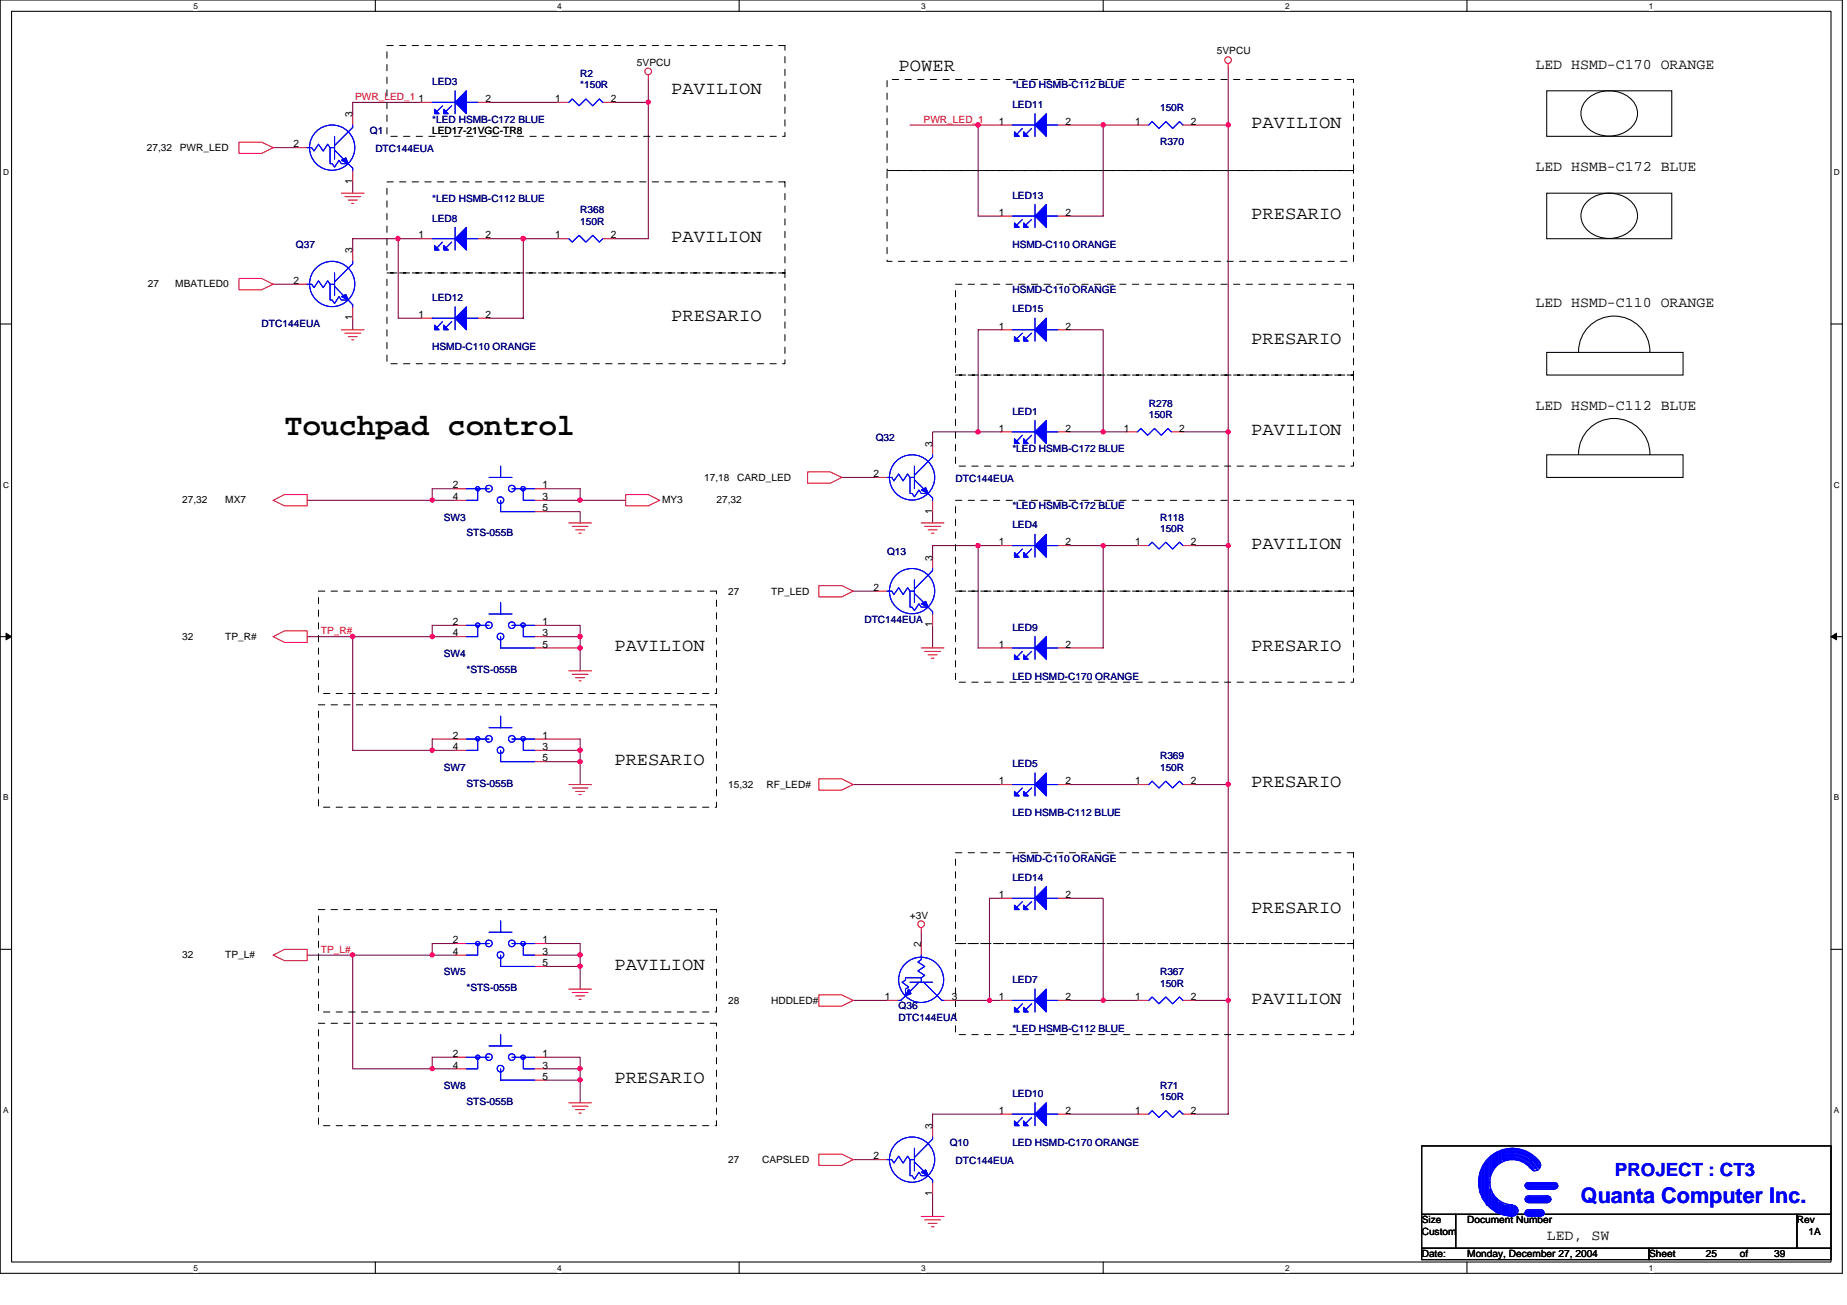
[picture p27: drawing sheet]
<svg xmlns="http://www.w3.org/2000/svg" width="297mm" height="210mm" viewBox="0 0 297 210" stroke-linecap="round" stroke-linejoin="round" font-family="sans-serif">
<defs><g id="words">
<text font-size="4.9" x="45.8" y="70">Touchpad control</text>
<text font-size="3.5" fill="#00f" x="254.3" y="193.4">Quanta Computer Inc.</text>
<g font-size="2.9">
<text x="144.5" y="11.5">POWER</text>
<text x="107.9" y="15.1">PAVILION</text>
<text x="201.2" y="20.6">PAVILION</text>
<text x="201.2" y="35.2">PRESARIO</text>
<text x="107.9" y="38.9">PAVILION</text>
<text x="107.9" y="51.7">PRESARIO</text>
<text x="201.2" y="55.4">PRESARIO</text>
<text x="201.2" y="70">PAVILION</text>
<text x="201.2" y="88.3">PAVILION</text>
<text x="98.8" y="104.7">PAVILION</text>
<text x="201.2" y="104.7">PRESARIO</text>
<text x="98.8" y="123">PRESARIO</text>
<text x="201.2" y="126.7">PRESARIO</text>
<text x="201.2" y="146.8">PRESARIO</text>
<text x="98.8" y="156">PAVILION</text>
<text x="201.2" y="161.4">PAVILION</text>
<text x="98.8" y="174.2">PRESARIO</text>
</g>
<text font-size="2.9" fill="#00f" x="259.7" y="189.2">PROJECT : CT3</text>
<g font-size="2.4">
<text x="246.9" y="11">LED HSMD-C170 ORANGE</text>
<text x="246.9" y="27.5">LED HSMB-C172 BLUE</text>
<text x="246.9" y="49.4">LED HSMD-C110 ORANGE</text>
<text x="246.9" y="65.9">LED HSMD-C112 BLUE</text>
<text x="248.7" y="199.4">LED, SW</text>
</g>
<g font-size="1.7">
<text x="67.3" y="16.4">1</text>
<text x="78.1" y="16.4">2</text>
<text x="89.3" y="16.4">1</text>
<text x="98.2" y="16.4">2</text>
<text x="47.2" y="23.7">2</text>
<text x="56.7" y="18.8" transform="rotate(-90 56.7 18.8)">3</text>
<text x="160.6" y="20.1">1</text>
<text x="171.4" y="20.1">2</text>
<text x="182.5" y="20.1">1</text>
<text x="191.5" y="20.1">2</text>
<text x="56.7" y="29.6" transform="rotate(-90 56.7 29.6)">1</text>
<text x="160.6" y="34.7">1</text>
<text x="171.4" y="34.7">2</text>
<text x="56.7" y="40.8" transform="rotate(-90 56.7 40.8)">3</text>
<text x="67.3" y="38.4">1</text>
<text x="78.1" y="38.4">2</text>
<text x="89.3" y="38.4">1</text>
<text x="98.2" y="38.4">2</text>
<text x="47.2" y="45.7">2</text>
<text x="56.7" y="51.5" transform="rotate(-90 56.7 51.5)">1</text>
<text x="67.3" y="51.1">1</text>
<text x="78.1" y="51.1">2</text>
<text x="160.6" y="53">1</text>
<text x="171.4" y="53">2</text>
<text x="149.9" y="71.9" transform="rotate(-90 149.9 71.9)">3</text>
<text x="160.6" y="69.4">1</text>
<text x="171.4" y="69.4">2</text>
<text x="180.7" y="69.4">1</text>
<text x="189.6" y="69.4">2</text>
<text x="140.5" y="76.8">2</text>
<text x="72.8" y="80.4">4</text>
<text x="72.8" y="78.6">2</text>
<text x="87.2" y="78.6">1</text>
<text x="87.2" y="80.4">3</text>
<text x="87.2" y="82.3">5</text>
<text x="149.9" y="82.6" transform="rotate(-90 149.9 82.6)">1</text>
<text x="160.6" y="87.7">1</text>
<text x="171.4" y="87.7">2</text>
<text x="182.5" y="87.7">1</text>
<text x="191.5" y="87.7">2</text>
<text x="140.5" y="95">2</text>
<text x="149.9" y="90.2" transform="rotate(-90 149.9 90.2)">3</text>
<text x="72.8" y="100.5">2</text>
<text x="87.2" y="100.5">1</text>
<text x="149.9" y="100.9" transform="rotate(-90 149.9 100.9)">1</text>
<text x="72.8" y="102.4">4</text>
<text x="87.2" y="102.4">3</text>
<text x="87.2" y="104.2">5</text>
<text x="160.6" y="104.2">1</text>
<text x="171.4" y="104.2">2</text>
<text x="72.8" y="118.8">2</text>
<text x="87.2" y="118.8">1</text>
<text x="72.8" y="120.6">4</text>
<text x="87.2" y="120.6">3</text>
<text x="87.2" y="122.5">5</text>
<text x="160.6" y="126.2">1</text>
<text x="171.4" y="126.2">2</text>
<text x="182.5" y="126.2">1</text>
<text x="191.5" y="126.2">2</text>
<text x="160.6" y="144.4">1</text>
<text x="171.4" y="144.4">2</text>
<text x="72.8" y="153.6">4</text>
<text x="72.8" y="151.7">2</text>
<text x="87.2" y="151.7">1</text>
<text x="87.2" y="153.6">3</text>
<text x="87.2" y="155.4">5</text>
<text x="148.1" y="152.4" transform="rotate(-90 148.1 152.4)">2</text>
<text x="142.3" y="160.9">1</text>
<text x="153.1" y="160.9">3</text>
<text x="160.6" y="160.9">1</text>
<text x="171.4" y="160.9">2</text>
<text x="182.5" y="160.9">1</text>
<text x="191.5" y="160.9">2</text>
<text x="72.8" y="171.9">4</text>
<text x="72.8" y="170">2</text>
<text x="87.2" y="170">1</text>
<text x="87.2" y="171.9">3</text>
<text x="87.2" y="173.7">5</text>
<text x="160.6" y="179.2">1</text>
<text x="171.4" y="179.2">2</text>
<text x="182.5" y="179.2">1</text>
<text x="191.5" y="179.2">2</text>
<text x="149.9" y="181.6" transform="rotate(-90 149.9 181.6)">3</text>
<text x="140.5" y="186.5">2</text>
<text x="149.9" y="192.4" transform="rotate(-90 149.9 192.4)">1</text>
</g>
<g font-size="1.6">
<text x="102.4" y="10.6">5VPCU</text>
<text x="195.7" y="8.8">5VPCU</text>
<text x="69.5" y="21.5">LED17-21VGC-TR8</text>
<text x="23.6" y="24.3">27,32</text>
<text x="28.9" y="24.3">PWR_LED</text>
<text x="23.8" y="46.2">27</text>
<text x="28.2" y="46.2">MBATLED0</text>
<text x="113.2" y="77.3">17,18</text>
<text x="118.5" y="77.3">CARD_LED</text>
<text x="29.3" y="81">27,32</text>
<text x="36.2" y="81">MX7</text>
<text x="106.5" y="81">MY3</text>
<text x="115.2" y="81">27,32</text>
<text x="117.1" y="95.6">27</text>
<text x="124" y="95.6">TP_LED</text>
<text x="29.3" y="102.9">32</text>
<text x="36.2" y="102.9">TP_R#</text>
<text x="117.1" y="126.7">15,32</text>
<text x="123.3" y="126.7">RF_LED#</text>
<text x="146.3" y="147.7">+3V</text>
<text x="29.3" y="154.1">32</text>
<text x="36.2" y="154.1">TP_L#</text>
<text x="117.1" y="161.5">28</text>
<text x="124" y="161.5">HDDLED#</text>
<text x="117.1" y="187.1">27</text>
<text x="122.6" y="187.1">CAPSLED</text>
<text x="228.6" y="196.8">Size</text>
<text x="236" y="196.8">Document Number</text>
<text x="289" y="196.8">Rev</text>
<text x="228.6" y="202.2">Date:</text>
<text x="228.6" y="198.6">Custom</text>
<text x="236" y="202.2">Monday, December 27, 2004</text>
<text x="265.2" y="202.2">Sheet</text>
<text x="274.4" y="202.2">25</text>
<text x="279.8" y="202.2">of</text>
<text x="285.3" y="202.2">39</text>
<text x="290.8" y="198.6">1A</text>
</g>
<g font-size="1.6" fill="#f00">
<text x="57.1" y="16.1">PWR_LED_1</text>
<text x="148.5" y="19.7">PWR_LED_1</text>
<text x="51.6" y="102">TP_R#</text>
<text x="51.6" y="153.2">TP_L#</text>
</g>
<g font-size="1.6" fill="#000080">
<text x="69.5" y="13.7">LED3</text>
<text x="93.3" y="12.4">R2</text>
<text x="93.3" y="14.2">*150R</text>
<text x="162.8" y="17.4">LED11</text>
<text x="162.8" y="14.2">*LED HSMB-C112 BLUE</text>
<text x="186.6" y="17.9">150R</text>
<text x="59.5" y="21.5">Q1</text>
<text x="69.5" y="19.7">*LED HSMB-C172 BLUE</text>
<text x="186.6" y="23.4">R370</text>
<text x="60.4" y="24.5">DTC144EUA</text>
<text x="69.5" y="35.6">LED8</text>
<text x="69.5" y="32.5">*LED HSMB-C112 BLUE</text>
<text x="93.3" y="34.3">R368</text>
<text x="162.8" y="32">LED13</text>
<text x="47.6" y="39.8">Q37</text>
<text x="93.3" y="36.2">150R</text>
<text x="162.8" y="39.8">HSMD-C110 ORANGE</text>
<text x="162.8" y="47.2">HSMD-C110 ORANGE</text>
<text x="42.1" y="52.6">DTC144EUA</text>
<text x="69.5" y="48.4">LED12</text>
<text x="162.8" y="50.2">LED15</text>
<text x="69.5" y="56.3">HSMD-C110 ORANGE</text>
<text x="184.7" y="65.4">R278</text>
<text x="140.8" y="70.9">Q32</text>
<text x="162.8" y="66.7">LED1</text>
<text x="184.7" y="67.3">150R</text>
<text x="153.7" y="77.5">DTC144EUA</text>
<text x="162.8" y="72.8">*LED HSMB-C172 BLUE</text>
<text x="71.4" y="83.7">SW3</text>
<text x="162.8" y="81.9">*LED HSMB-C172 BLUE</text>
<text x="186.6" y="83.7">R118</text>
<text x="75" y="86.3">STS-055B</text>
<text x="142.7" y="89.2">Q13</text>
<text x="162.8" y="85">LED4</text>
<text x="186.6" y="85.6">150R</text>
<text x="139" y="100.2">DTC144EUA</text>
<text x="162.8" y="101.5">LED9</text>
<text x="71.4" y="105.7">SW4</text>
<text x="75" y="108.2">*STS-055B</text>
<text x="162.8" y="109.3">LED HSMD-C170 ORANGE</text>
<text x="71.4" y="124">SW7</text>
<text x="162.8" y="123.4">LED5</text>
<text x="186.6" y="122.1">R369</text>
<text x="186.6" y="124">150R</text>
<text x="75" y="126.5">STS-055B</text>
<text x="162.8" y="131.3">LED HSMB-C112 BLUE</text>
<text x="162.8" y="141.7">LED14</text>
<text x="162.8" y="138.6">HSMD-C110 ORANGE</text>
<text x="71.4" y="156.9">SW5</text>
<text x="75" y="159.4">*STS-055B</text>
<text x="162.8" y="158.2">LED7</text>
<text x="186.6" y="156.9">R367</text>
<text x="186.6" y="158.7">150R</text>
<text x="144.5" y="162.3">Q36</text>
<text x="144.5" y="164.2">DTC144EUA</text>
<text x="162.8" y="166">*LED HSMB-C112 BLUE</text>
<text x="71.4" y="175.2">SW8</text>
<text x="75" y="177.7">STS-055B</text>
<text x="162.8" y="176.4">LED10</text>
<text x="186.6" y="175.2">R71</text>
<text x="186.6" y="177">150R</text>
<text x="152.7" y="184.3">Q10</text>
<text x="162.8" y="184.3">LED HSMD-C170 ORANGE</text>
<text x="153.7" y="187.2">DTC144EUA</text>
</g>
<g font-size="1.3">
<text x="31.1" y="1.4">5</text>
<text x="89.6" y="1.4">4</text>
<text x="148.1" y="1.4">3</text>
<text x="206.7" y="1.4">2</text>
<text x="265.2" y="1.4">1</text>
<text x=".5" y="28.2">D</text>
<text x="294.9" y="28.2">D</text>
<text x=".5" y="78.4">C</text>
<text x="294.9" y="78.4">C</text>
<text x=".5" y="128.7">B</text>
<text x="294.9" y="128.7">B</text>
<text x=".5" y="179">A</text>
<text x="294.9" y="179">A</text>
<text x="31.1" y="204.4">5</text>
<text x="89.6" y="204.4">4</text>
<text x="148.1" y="204.4">3</text>
<text x="206.7" y="204.4">2</text>
<text x="265.2" y="204.4">1</text>
</g>
</g></defs>
<path d="M0 0h296.3v204.8h-296.3zM1.9 1.8h292.6v201.2h-292.6z" fill="none" stroke="#000" stroke-width=".17"/>
<g fill="#fff">
<path d="M31.1 .2h.7v1.5h-.7z"/>
<path d="M31.1 203.2h.7v1.5h-.7z"/>
</g>
<path d="M60.4 0v1.8M60.4 203v1.8" fill="none" stroke="#000" stroke-width=".17"/>
<g fill="#fff">
<path d="M89.6 .2h.7v1.5h-.7z"/>
<path d="M89.6 203.2h.7v1.5h-.7z"/>
</g>
<path d="M118.9 0v1.8M118.9 203v1.8" fill="none" stroke="#000" stroke-width=".17"/>
<g fill="#fff">
<path d="M148.1 .2h.7v1.5h-.7z"/>
<path d="M148.1 203.2h.7v1.5h-.7z"/>
</g>
<path d="M177.4 0v1.8M177.4 203v1.8" fill="none" stroke="#000" stroke-width=".17"/>
<g fill="#fff">
<path d="M206.7 .2h.7v1.5h-.7z"/>
<path d="M206.7 203.2h.7v1.5h-.7z"/>
</g>
<path d="M235.9 0v1.8M235.9 203v1.8" fill="none" stroke="#000" stroke-width=".17"/>
<g fill="#fff">
<path d="M265.2 .2h.7v1.5h-.7z"/>
<path d="M265.2 203.2h.7v1.5h-.7z"/>
<path d="M.5 27h.9v1.4h-.9z"/>
<path d="M294.9 27h1v1.4h-1z"/>
<path d="M.5 77.3h.9v1.4h-.9z"/>
<path d="M294.9 77.3h1v1.4h-1z"/>
</g>
<path d="M0 52.1h1.9M294.5 52.1h1.8" fill="none" stroke="#000" stroke-width=".17"/>
<g fill="#fff">
<path d="M.5 127.6h.9v1.4h-.9z"/>
<path d="M294.9 127.6h.9v1.4h-.9z"/>
</g>
<path d="M0 102.4h1.9M294.5 102.4h1.8" fill="none" stroke="#000" stroke-width=".17"/>
<path d="M1 101.9l.9 .5-.9 .5zM294.5 102.4l.9-.5v1z" fill="#000" stroke="#000" stroke-width=".16"/>
<g fill="#fff">
<path d="M.5 177.8h.8v1.5h-.8z"/>
<path d="M294.9 177.8h.8v1.5h-.8z"/>
</g>
<g fill="none" stroke="#000" stroke-width=".17">
<path d="M248.7 14.6h20.2v7.3h-20.2zM255.3 15.9a5.1 5.1 0 0 1 7.8 1.1 3.3 3.3 0 0 1-2 4.4 5.1 5.1 0 0 1-6.5-1.7 3.1 3.1 0 0 1 .7-3.8zM248.7 31.1h20.2v7.3h-20.2zM255.3 32.4a5.1 5.1 0 0 1 7.8 1 3.3 3.3 0 0 1-2 4.5 5.1 5.1 0 0 1-6.5-1.8 3.1 3.1 0 0 1 .7-3.7zM248.7 56.7h22v3.6h-22zM253.9 56.6a5.7 5.7 0 0 1 5.7-5.8 5.7 5.7 0 0 1 5.7 5.8M248.7 73.2h22v3.6h-22zM253.9 73.1a5.7 5.7 0 0 1 5.7-5.8 5.7 5.7 0 0 1 5.7 5.8M0 152.7h1.9M294.5 152.7h1.8M228.6 184.3h65.9v11h-65.9zM228.6 195.3h5.5v5.5h-5.5z"/>
<path d="M234.1 195.3h54.9v5.5h-54.9zM289 195.3h5.5v5.5h-5.5zM228.6 200.8h36.6v1.8h-36.6zM265.2 200.8h29.3v1.8h-29.3z"/>
</g>
<g fill="none" stroke="#800040" stroke-width=".17">
<path d="M67.7 16.5h-11v1.8M78.7 16.5h11M98.8 16.5h5.5M104.3 12.8v25.6h-5.5M197.5 11v115.2M43.9 23.7h3.7M56.7 29.3v1.8M64 38.4v12.8h3.7M67.7 38.4h-11v1.8M78.7 38.4h11M84.2 38.4v12.8h-5.5M146.3 20.1h14.6"/>
<path d="M157.3 20.1v14.7h3.6M172 20.1h10.9M177.4 20.1v14.7h-5.4M192.1 20.1h5.4M43.9 45.7h3.7M56.7 51.2v1.8M160.9 53h-3.6v16.5M172 53h5.4v16.5M73.2 78.6h-3.7v1.9M87.8 78.6h5.5v1.9M135.4 76.8h5.4M157.3 69.5h-7.3v1.8"/>
<path d="M157.3 69.5h3.6M172 69.5h9.1M190.2 69.5h7.3M49.4 80.5h23.8M87.8 82.3h5.5v1.8M87.8 80.5h12.8M137.2 95.1h3.6M150 82.3v1.8M157.3 87.8v16.4h3.6M160.9 87.8h-10.9v1.8M172 87.8h10.9M177.4 87.8v16.4h-5.4"/>
<path d="M192.1 87.8h5.4M49.4 102.4h23.8M56.7 102.4v18.3h16.5M73.2 100.6h-3.7v1.8M73.2 118.9h-3.7v1.8M87.8 104.2h5.5v3.7M87.8 102.4h5.5M87.8 100.6h5.5v3.6M87.8 118.9h5.5v7.3M150 100.6v3.6M87.8 120.7h5.5M87.8 122.5h5.5"/>
<path d="M137.2 126.2h23.7M172 126.2h10.9M192.1 126.2h5.4v34.7M49.4 153.6h23.8M56.7 153.6v18.3h16.5M73.2 151.8h-3.7v1.8M87.8 151.8h5.5v7.3M87.8 153.6h5.5M87.8 155.4h5.5M148.2 149.9v1.9M160.9 144.5h-1.8v16.4M172 144.5h5.4v16.4"/>
<path d="M73.2 170.1h-3.7v1.8M87.8 170.1h5.5v1.8M87.8 173.7h5.5M87.8 171.9h5.5M93.3 171.9v5.5M137.2 160.9h5.5M153.7 160.9h7.2M160.9 179.2h-10.9v1.9M172 160.9h10.9M172 179.2h10.9M192.1 160.9h5.4M197.5 160.9v18.3h-5.4"/>
<path d="M137.2 186.5h3.6M150 192v3.7"/>
</g>
<g fill="#f0f" stroke="#f0f" stroke-width=".17">
<circle cx="93.3" cy="102.4" r=".37"/>
<circle cx="93.3" cy="153.6" r=".36"/>
<circle cx="93.3" cy="80.4" r=".36"/>
<circle cx="69.5" cy="80.4" r=".34"/>
<circle cx="93.3" cy="104.2" r=".36"/>
<circle cx="104.3" cy="16.4" r=".34"/>
<circle cx="157.3" cy="87.8" r=".36"/>
<circle cx="177.4" cy="87.8" r=".34"/>
<circle cx="93.3" cy="155.4" r=".36"/>
<circle cx="93.3" cy="120.7" r=".37"/>
<circle cx="69.5" cy="120.7" r=".35"/>
<circle cx="93.3" cy="122.5" r=".36"/>
<circle cx="93.3" cy="173.7" r=".36"/>
<circle cx="93.3" cy="171.9" r=".36"/>
<circle cx="69.5" cy="171.9" r=".34"/>
<circle cx="56.7" cy="102.4" r=".37"/>
<circle cx="69.5" cy="102.4" r=".35"/>
<circle cx="56.7" cy="153.6" r=".36"/>
<circle cx="69.5" cy="153.6" r=".34"/>
<circle cx="197.5" cy="20.1" r=".35"/>
<circle cx="197.5" cy="126.1" r=".34"/>
<circle cx="197.5" cy="69.5" r=".34"/>
<circle cx="197.5" cy="87.8" r=".34"/>
<circle cx="197.5" cy="160.9" r=".34"/>
<circle cx="84.1" cy="38.4" r=".37"/>
<circle cx="64" cy="38.4" r=".35"/>
<circle cx="177.4" cy="20.1" r=".35"/>
<circle cx="159.1" cy="160.9" r=".34"/>
<circle cx="177.4" cy="160.9" r=".34"/>
<circle cx="157.3" cy="69.5" r=".36"/>
<circle cx="177.4" cy="69.5" r=".34"/>
<circle cx="157.3" cy="20.1" r=".37"/>
</g>
<g fill="none" stroke="#f00" stroke-width=".17">
<path d="M56.7 18.3v1.8M67.7 16.5h1.8M76.8 16.5h1.9M89.7 16.5h1.8M96.9 16.5h1.9M104.3 12.1v.7M197.5 10.2v.8M38.4 22.9h3.7l1.8 .8-1.8 1h-3.7zM47.6 23.7h1.8M54.9 31.1h3.6M55.5 31.6h2.5M56 32.2h1.4"/>
<path d="M56.6 32.7h.3M56.7 27.4v1.9M67.7 38.4h1.8M76.8 38.4h1.9M89.7 38.4h1.8M96.9 38.4h1.9M160.9 20.1h1.9M160.9 34.8h1.9M170.1 20.1h1.9M170.1 34.8h1.9M182.9 20.1h1.8M190.2 20.1h1.9"/>
<path d="M38.4 44.8h3.7l1.8 .9-1.8 .9h-3.7zM47.6 45.7h1.8M54.9 53h3.6M55.5 53.6h2.5M56 54.1h1.4M56.6 54.7h.3M56.7 40.2v1.8M56.7 49.4v1.8M67.7 51.2h1.8M76.8 51.2h1.9M160.9 53h1.9M170.1 53h1.9"/>
<path d="M73.2 78.6h1.8M86 78.6h1.8M100.6 79.5h3.7l1.8 1-1.8 .9h-3.7zM129.9 75.9h3.6l1.9 .9-1.9 .9h-3.6zM140.8 76.8h1.9M150 71.3v1.9M160.9 69.5h1.9M170.1 69.5h1.9M181.1 69.5h1.8M188.4 69.5h1.8M43.9 80.5l1.9-1h3.6v1.9h-3.6zM73.2 80.5h1.8"/>
<path d="M86 80.5h1.8M86 82.3h1.8M91.5 84.1h3.6M92 84.7h2.6M92.6 85.2h1.4M93.1 85.8h.4M131.7 94.2h3.7l1.8 .9-1.8 .9h-3.7zM140.8 95.1h1.9M148.2 84.1h3.6M148.7 84.7h2.6M149.3 85.2h1.4M149.8 85.8h.4"/>
<path d="M150 80.5v1.8M150 89.6v1.8M150 98.8v1.8M160.9 87.8h1.9M170.1 87.8h1.9M182.9 87.8h1.8M190.2 87.8h1.9M43.9 102.4l1.9-.9h3.6v1.8h-3.6zM73.2 118.9h1.8M73.2 100.6h1.8M73.2 102.4h1.8M86 104.2h1.8"/>
<path d="M86 118.9h1.8M86 100.6h1.8M86 102.4h1.8M91.5 107.9h3.6M92 108.5h2.6M92.6 109h1.4M93.1 109.5h.4M148.2 104.2h3.6M148.7 104.8h2.6M149.3 105.3h1.4M149.8 105.9h.4M160.9 104.2h1.9"/>
<path d="M170.1 104.2h1.9M73.2 120.7h1.8M86 120.7h1.8M86 122.5h1.8M91.5 126.2h3.6M92 126.7h2.6M92.6 127.3h1.4M93.1 127.8h.4M131.7 125.3h3.7l1.8 .9-1.8 .9h-3.7zM160.9 126.2h1.9M170.1 126.2h1.9M182.9 126.2h1.8"/>
<path d="M190.2 126.2h1.9M43.9 153.6l1.9-.9h3.6v1.8h-3.6zM73.2 151.8h1.8M73.2 153.6h1.8M86 151.8h1.8M86 153.6h1.8M86 155.4h1.8M91.5 159.1h3.6M92 159.6h2.6M148.2 149.2v.7M148.2 151.8v1.8M160.9 144.5h1.9"/>
<path d="M170.1 144.5h1.9M73.2 170.1h1.8M73.2 171.9h1.8M86 170.1h1.8M86 171.9h1.8M86 173.7h1.8M91.5 177.4h3.6M92 177.9h2.6M92.6 160.2h1.4M92.6 178.5h1.4M93.1 160.7h.4M93.1 179h.4"/>
<path d="M131.7 160h3.7l1.8 .9-1.8 .9h-3.7zM142.7 160.9h1.8M151.8 160.9h1.9M160.9 160.9h1.9M160.9 179.2h1.9M170.1 160.9h1.9M170.1 179.2h1.9M182.9 160.9h1.8M182.9 179.2h1.8M190.2 160.9h1.9M190.2 179.2h1.9M131.7 185.6h3.7l1.8 .9-1.8 1h-3.7z"/>
<path d="M140.8 186.5h1.9M148.2 195.7h3.6M148.7 196.2h2.6M149.3 196.8h1.4M149.8 197.3h.4M150 181.1v1.8M150 190.2v1.8"/>
<circle cx="104.2" cy="11.5" r=".54"/>
<circle cx="197.5" cy="9.7" r=".54"/>
<circle cx="148.1" cy="148.6" r=".54"/>
</g>
<g fill="none" stroke="#000" stroke-width=".16" stroke-dasharray="1 1 1 1 1 1 1 1">
<path d="M62.2 7.3h64v14.6h-64zM142.7 12.8h75v14.6h-75zM62.2 29.3h64v14.6h-64zM142.7 27.4h75v14.6h-75zM62.2 43.9h64v14.6h-64zM153.7 45.7h64v14.6h-64zM153.7 60.3h64v14.7h-64zM51.2 95.1h64v16.4h-64zM153.7 80.5h64v14.6h-64zM153.7 95.1h64v14.6h-64zM51.2 113.4h64v16.4h-64zM153.7 137.2h64v14.6h-64z"/>
<path d="M51.2 146.3h64v16.5h-64zM153.7 151.8h64v14.6h-64zM51.2 164.6h64v16.5h-64z"/>
</g>
<g fill="#00f" stroke="#00f" stroke-width=".17">
<path d="M166.5 20.1l1.8-1.8v3.6z" fill-rule="evenodd"/>
<path d="M164.6 21.2l.8 .7h-.8z" fill-rule="evenodd"/>
<path d="M163.1 21.2l.8 .7h-.8z" fill-rule="evenodd"/>
<path d="M166.5 20.1l1.8-1.8v3.6z" fill-rule="evenodd"/>
<path d="M164.6 21.2l.8 .7h-.8z" fill-rule="evenodd"/>
<path d="M163.1 21.2l.8 .7h-.8z" fill-rule="evenodd"/>
<path d="M75 14.6v3.7l-1.8-1.8z" fill-rule="evenodd"/>
<path d="M71.4 17.6l.7 .7h-.7z" fill-rule="evenodd"/>
<path d="M69.9 17.6l.7 .7h-.7z" fill-rule="evenodd"/>
<path d="M75 14.6v3.7l-1.8-1.8z" fill-rule="evenodd"/>
<path d="M71.4 17.6l.7 .7h-.7z" fill-rule="evenodd"/>
<path d="M69.9 17.6l.7 .7h-.7z" fill-rule="evenodd"/>
<path d="M166.5 160.9l1.8-1.8v3.7z" fill-rule="evenodd"/>
<path d="M164.6 162l.8 .8h-.8z" fill-rule="evenodd"/>
<path d="M163.1 162l.8 .8h-.8z" fill-rule="evenodd"/>
<path d="M166.5 160.9l1.8-1.8v3.7z" fill-rule="evenodd"/>
<path d="M164.6 162l.8 .8h-.8z" fill-rule="evenodd"/>
<path d="M163.1 162l.8 .8h-.8z" fill-rule="evenodd"/>
<path d="M168.3 32.9v3.7l-1.8-1.8z" fill-rule="evenodd"/>
<path d="M164.6 35.9l.8 .7h-.8z" fill-rule="evenodd"/>
<path d="M163.1 35.9l.8 .7h-.8z" fill-rule="evenodd"/>
<path d="M168.3 32.9v3.7l-1.8-1.8z" fill-rule="evenodd"/>
<path d="M164.6 35.9l.8 .7h-.8z" fill-rule="evenodd"/>
<path d="M163.1 35.9l.8 .7h-.8z" fill-rule="evenodd"/>
<path d="M166.5 69.5l1.8-1.9v3.7z" fill-rule="evenodd"/>
<path d="M164.6 70.6l.8 .7h-.8z" fill-rule="evenodd"/>
<path d="M163.1 70.6l.8 .7h-.8z" fill-rule="evenodd"/>
<path d="M166.5 69.5l1.8-1.9v3.7z" fill-rule="evenodd"/>
<path d="M164.6 70.6l.8 .7h-.8z" fill-rule="evenodd"/>
<path d="M163.1 70.6l.8 .7h-.8z" fill-rule="evenodd"/>
<path d="M73.2 51.2l1.8-1.8v3.6z" fill-rule="evenodd"/>
<path d="M71.4 52.3l.7 .7h-.7z" fill-rule="evenodd"/>
<path d="M69.9 52.3l.7 .7h-.7z" fill-rule="evenodd"/>
<path d="M73.2 51.2l1.8-1.8v3.6z" fill-rule="evenodd"/>
<path d="M71.4 52.3l.7 .7h-.7z" fill-rule="evenodd"/>
<path d="M69.9 52.3l.7 .7h-.7z" fill-rule="evenodd"/>
<path d="M168.3 124.3v3.7l-1.8-1.8z" fill-rule="evenodd"/>
<path d="M164.6 127.3l.8 .7h-.8z" fill-rule="evenodd"/>
<path d="M163.1 127.3l.8 .7h-.8z" fill-rule="evenodd"/>
<path d="M168.3 124.3v3.7l-1.8-1.8z" fill-rule="evenodd"/>
<path d="M164.6 127.3l.8 .7h-.8z" fill-rule="evenodd"/>
<path d="M163.1 127.3l.8 .7h-.8z" fill-rule="evenodd"/>
<path d="M54.9 25.8l.7-.4 .4 .9z" fill-rule="evenodd"/>
<path d="M54.9 25.8l.7-.4 .4 .9z" fill-rule="evenodd"/>
<path d="M148.2 78.8l.7-.4 .4 1z" fill-rule="evenodd"/>
<path d="M148.2 78.8l.7-.4 .4 1z" fill-rule="evenodd"/>
<path d="M168.3 142.6v3.7l-1.8-1.8z" fill-rule="evenodd"/>
<path d="M164.6 145.6l.8 .7h-.8z" fill-rule="evenodd"/>
<path d="M163.1 145.6l.8 .7h-.8z" fill-rule="evenodd"/>
<path d="M168.3 142.6v3.7l-1.8-1.8z" fill-rule="evenodd"/>
<path d="M164.6 145.6l.8 .7h-.8z" fill-rule="evenodd"/>
<path d="M163.1 145.6l.8 .7h-.8z" fill-rule="evenodd"/>
<path d="M146.1 159.1l.4 .7-.9 .4z" fill-rule="evenodd"/>
<path d="M146.1 159.1l.4 .7-.9 .4z" fill-rule="evenodd"/>
<path d="M166.5 87.8l1.8-1.9v3.7z" fill-rule="evenodd"/>
<path d="M164.6 88.9l.8 .7h-.8z" fill-rule="evenodd"/>
<path d="M163.1 88.9l.8 .7h-.8z" fill-rule="evenodd"/>
<path d="M166.5 87.8l1.8-1.9v3.7z" fill-rule="evenodd"/>
<path d="M164.6 88.9l.8 .7h-.8z" fill-rule="evenodd"/>
<path d="M163.1 88.9l.8 .7h-.8z" fill-rule="evenodd"/>
<path d="M168.3 51.2v3.7l-1.8-1.9z" fill-rule="evenodd"/>
<path d="M164.6 54.1l.8 .8h-.8z" fill-rule="evenodd"/>
<path d="M163.1 54.1l.8 .8h-.8z" fill-rule="evenodd"/>
<path d="M168.3 51.2v3.7l-1.8-1.9z" fill-rule="evenodd"/>
<path d="M164.6 54.1l.8 .8h-.8z" fill-rule="evenodd"/>
<path d="M163.1 54.1l.8 .8h-.8z" fill-rule="evenodd"/>
<path d="M148.2 97.1l.7-.4 .4 1z" fill-rule="evenodd"/>
<path d="M148.2 97.1l.7-.4 .4 1z" fill-rule="evenodd"/>
<path d="M54.9 47.7l.7-.3 .4 .9z" fill-rule="evenodd"/>
<path d="M54.9 47.7l.7-.3 .4 .9z" fill-rule="evenodd"/>
<path d="M148.2 188.6l.7-.4 .4 .9z" fill-rule="evenodd"/>
<path d="M148.2 188.6l.7-.4 .4 .9z" fill-rule="evenodd"/>
<path d="M166.5 104.2l1.8-1.8v3.6z" fill-rule="evenodd"/>
<path d="M164.6 105.3l.8 .7h-.8z" fill-rule="evenodd"/>
<path d="M163.1 105.3l.8 .7h-.8z" fill-rule="evenodd"/>
<path d="M166.5 104.2l1.8-1.8v3.6z" fill-rule="evenodd"/>
<path d="M164.6 105.3l.8 .7h-.8z" fill-rule="evenodd"/>
<path d="M163.1 105.3l.8 .7h-.8z" fill-rule="evenodd"/>
<path d="M166.5 179.2l1.8-1.8v3.7z" fill-rule="evenodd"/>
<path d="M164.6 180.3l.8 .8h-.8z" fill-rule="evenodd"/>
<path d="M163.1 180.3l.8 .8h-.8z" fill-rule="evenodd"/>
<path d="M166.5 179.2l1.8-1.8v3.7z" fill-rule="evenodd"/>
<path d="M164.6 180.3l.8 .8h-.8z" fill-rule="evenodd"/>
<path d="M163.1 180.3l.8 .8h-.8z" fill-rule="evenodd"/>
<path d="M73.2 38.4l1.8-1.8v3.6z" fill-rule="evenodd"/>
<path d="M71.4 39.5l.7 .7h-.7z" fill-rule="evenodd"/>
<path d="M69.9 39.5l.7 .7h-.7z" fill-rule="evenodd"/>
<path d="M73.2 38.4l1.8-1.8v3.6z" fill-rule="evenodd"/>
<path d="M71.4 39.5l.7 .7h-.7z" fill-rule="evenodd"/>
<path d="M69.9 39.5l.7 .7h-.7z" fill-rule="evenodd"/>
</g>
<g fill="none" stroke="#00f" stroke-width=".17">
<path d="M69.5 16.5h3.7M71.2 17l-.9 .9M72.6 17l-.9 .9M73.2 14.6v3.7M75 16.5h1.8M91.5 16.5l.5-.6 1.1 1.1 1.1-1.1 1.1 1.1 1.1-1.1 .5 .6M166.5 18.3v3.6M49.4 23.7h.7l.4 .6 .7-1.1 .8 1.1 .7-1.1 .4 .5h.7M53.1 23.7v2.6h.3l.4 .6 .7-1.1 .4 .5h1.1l.7 .8v.3M53.8 24.1l1.4 1.5M53.8 21.9v3.7M56.7 20.1v.4l-2.9 2.9"/>
<path d="M69.5 38.4h3.7M71.2 38.9l-.9 1M72.6 38.9l-.9 1M73.2 36.6v3.6M75 38.4h1.8M91.5 38.4l.5 .5 1.1-1.1 1.1 1.1 1.1-1.1 1.1 1.1 .5-.5M162.8 20.1h3.7M162.8 34.8h3.7M164.4 20.7l-.9 .9M164.4 35.3l-.9 .9M165.9 20.7l-.9 .9M165.9 35.3l-.9 .9"/>
<path d="M166.5 32.9v3.7M168.3 20.1h1.8M168.3 34.8h1.8M184.7 20.1l.6-.5 1.1 1.1 1.1-1.1 1.1 1.1 1.1-1.1 .5 .5M49.4 45.7h.7l.4 .6 .7-1.1 .8 1.1 .7-1.1 .4 .5h.7M53.1 45.7v2.6h.3l.4 .5 .7-1.1 .4 .6h1.1l.7 .7v.4M53.8 46.1l1.4 1.4M53.8 43.9v3.6M56.7 42v.4l-2.9 2.9M69.5 51.2h3.7M71.2 51.7l-.9 1M72.6 51.7l-.9 1"/>
<path d="M73.2 49.4v3.6M75 51.2h1.8M162.8 53h3.7M164.4 53.6l-.9 .9M165.9 53.6l-.9 .9M166.5 51.2v3.7M168.3 53h1.8M75 78.6h3.7M76.8 78.6v1.9h-1.8M78.7 76.8h3.6M80.5 75v1.8M82.3 78.6h3.7"/>
<path d="M84.2 78.6v1.9h1.8M142.7 76.8h.7l.4 .5 .7-1.1 .7 1.1 .8-1.1 .3 .6h.8M146.3 76.8v2.6h.4l.4 .5 .7-1.1 .4 .6h1.1l.7 .7v.4M147.1 77.2l1.4 1.4M147.1 75v3.6M150 73.2v.3l-2.9 3M162.8 69.5h3.7M164.4 70l-.9 1M165.9 70l-.9 1M166.5 67.6v3.7M168.3 69.5h1.8M182.9 69.5l.6-.6 1.1 1.1 1.1-1.1 1.1 1.1 1-1.1 .6 .6"/>
<path d="M78.7 98.8h3.6M80.5 80.5v1.8h5.5M80.5 96.9v1.9M142.7 95.1h.7l.4 .5 .7-1.1 .7 1.1 .8-1.1 .3 .6h.8M146.3 95.1v2.6h.4l.4 .5 .7-1.1 .4 .6h1.1l.7 .7v.4M147.1 95.5l1.4 1.4M147.1 93.3v3.6M150 91.4v.4l-2.9 2.9M162.8 87.8h3.7M164.4 88.3l-.9 .9M165.9 88.3l-.9 .9M166.5 85.9v3.7"/>
<path d="M168.3 87.8h1.8M184.7 87.8l.6-.6 1.1 1.1 1.1-1.1 1.1 1.1 1.1-1.1 .5 .6M75 118.9h3.7M75 100.6h3.7M76.8 118.9v1.8h-1.8M76.8 100.6v1.8h-1.8M78.7 117.1h3.6M80.5 102.4v1.8h5.5M80.5 115.2v1.9M82.3 118.9h3.7M82.3 100.6h3.7M84.2 118.9v1.8h1.8"/>
<path d="M84.2 100.6v1.8h1.8M162.8 104.2h3.7M164.4 104.8l-.9 .9M165.9 104.8l-.9 .9M166.5 102.4v3.6M168.3 104.2h1.8M80.5 120.7v1.8h5.5M162.8 126.2h3.7M164.4 126.7l-.9 .9M165.9 126.7l-.9 .9M166.5 124.3v3.7M168.3 126.2h1.8"/>
<path d="M184.7 126.2l.6-.6 1.1 1.1 1.1-1.1 1.1 1.1 1.1-1.1 .5 .6M75 151.8h3.7M76.8 151.8v1.8h-1.8M78.7 149.9h3.6M80.5 148.1v1.8M80.5 153.6v1.8h5.5M82.3 151.8h3.7M84.2 151.8v1.8h1.8M146.3 158h3.7M147.8 158l-1.5 1.5M148.2 153.6v.7l-.6 .4 1.1 .7-1.1 .8 1.1 .7-.5 .4v.7M148.2 157.3h-2.6v.3l-.5 .4 1 .7-.5 .4v1.1l-.7 .7h-.4"/>
<path d="M148.5 158l3 2.9h.3M162.8 144.5h3.7M164.4 145l-.9 .9M165.9 145l-.9 .9M166.5 142.6v3.7M166.5 159.1v3.7M168.3 144.5h1.8M75 170.1h3.7M76.8 170.1v1.8h-1.8M78.7 168.2h3.6M80.5 166.4v1.8M80.5 171.9v1.8h5.5"/>
<path d="M82.3 170.1h3.7M84.2 170.1v1.8h1.8M162.8 160.9h3.7M162.8 179.2h3.7M164.4 161.5l-.9 .9M164.4 179.7l-.9 1M165.9 161.5l-.9 .9M165.9 179.7l-.9 1M166.5 177.4v3.7M168.3 160.9h1.8M168.3 179.2h1.8M184.7 160.9l.6-.5 1.1 1.1 1.1-1.1 1.1 1.1 1.1-1.1 .5 .5"/>
<path d="M184.7 179.2l.6-.6 1.1 1.1 1.1-1.1 1.1 1.1 1.1-1.1 .5 .6M142.7 186.5h.7l.4 .6 .7-1.1 .7 1.1 .8-1.1 .3 .5h.8M146.3 186.5v2.6h.4l.4 .6 .7-1.1 .4 .5h1.1l.7 .7v.4M147.1 186.9l1.4 1.4M147.1 184.7v3.6M150 182.9v.3l-2.9 3M238 188.9v2.6l.1 .5v-3.7l.2-.3v4.6l.2 .1v-5.1l.2-.4v5.9l.2 .2v-6.2l.2-.2v6.9M239.2 193.8v-7.1l.2-.2v7.5h.2v-2.7l.2 .3v2.6l.2 .2v-2.4l.2 .4v2.2l.1 .2v-2.2l.2 .1v2.2h.2v-2l.2 .2v2h.2v-1.8l.2 .2v1.6l.1 .2v-1.8l.2 .2v1.6h.2v-1.5M239.6 186.2v3.1l.2-.6v-2.5l.2-.2v2.3l.2-.1v-2.4l.1-.2v2.2l.2-.2v-2.2h.2v2.1l.2-.3v-1.8l.2-.1v1.8l.2-.2v-1.6l.1-.2v1.8M241.8 185.6l1.4-.2a4.7 4.7 0 0 1 4.2 2.4M241.8 193.7v.1h.2v1.5h.1v-1.5h.3v1.7h-.4l.5-1.7v1.7l.2-.2v-1.5l.2 .4v1.3h.2v-1.5h.1v1.5h.3v-1.5h.1v1.5l.2-.2v-1.1l.2 .2v.7M241.8 184.9v1.8l-.2-.2v-1.4z"/>
<path d="M241.8 186.6l1.4-.2a3.8 3.8 0 0 1 3.4 1.9M241.8 186.4a4 4 0 0 1 5 1.9M241.8 186.2l1.4-.2a4.2 4.2 0 0 1 3.6 2M241.8 186l1.4-.2a4.4 4.4 0 0 1 3.9 2.4M241.8 185.8a4.6 4.6 0 0 1 5.5 2.4M241.8 185.5l1.4-.2a4.9 4.9 0 0 1 4.3 2.5M241.9 185.2a5.2 5.2 0 0 1 5.7 2.5M241.9 185l1.2-.1a5.4 5.4 0 0 1 4.7 2.5M242 185.1v1.4M245.4 190.4h5v.1h-5.1v.3h5.3l-.2 .1h-5l.3 .2h4.7M245.4 192.6h3.9v.1h-3.9l-.1 .2h4.2l-.2 .2h-4l.4 .2h3.4M245.4 194.8h2.8v.1h-2.9v.2h3.1l-.2 .2h-2.9l.4 .2h2.5"/>
<path d="M245.8 194.6h2M245.8 195.7h2M245.8 193.5h3.1M245.8 192.4h3.1M245.8 191.3h4.2M245.8 190.2h4.2M246 187.8a3.6 3.6 0 0 0-2.8-1.3 3.6 3.6 0 0 0-3.6 3.7 3.7 3.7 0 0 0 3.6 3.6M247.5 186.8a5.5 5.5 0 0 0-4.4-2.1h.1a5.4 5.4 0 0 0-5.4 5.5 5.5 5.5 0 0 0 5.4 5.4"/>
<circle cx="53.4" cy="23.7" r="3.6"/>
<circle cx="53.4" cy="45.7" r="3.6"/>
<circle cx="76.8" cy="78.6" r=".34"/>
<circle cx="78.6" cy="78.6" r=".54"/>
<circle cx="82.3" cy="78.6" r=".54"/>
<circle cx="84.1" cy="78.6" r=".36"/>
<circle cx="146.7" cy="76.8" r="3.6"/>
<circle cx="80.5" cy="80.4" r=".54"/>
<circle cx="146.7" cy="95.1" r="3.6"/>
<circle cx="76.8" cy="118.8" r=".34"/>
<circle cx="76.8" cy="100.5" r=".34"/>
<circle cx="78.6" cy="100.6" r=".54"/>
<circle cx="78.6" cy="118.8" r=".54"/>
<circle cx="80.5" cy="102.4" r=".54"/>
<circle cx="82.3" cy="118.8" r=".54"/>
<circle cx="82.3" cy="100.6" r=".54"/>
<circle cx="84.1" cy="118.8" r=".36"/>
<circle cx="84.1" cy="100.5" r=".36"/>
<circle cx="80.5" cy="120.7" r=".54"/>
<circle cx="76.8" cy="151.8" r=".34"/>
<circle cx="78.6" cy="151.7" r=".54"/>
<circle cx="80.5" cy="153.6" r=".54"/>
<circle cx="82.3" cy="151.7" r=".54"/>
<circle cx="84.1" cy="151.8" r=".36"/>
<circle cx="148.1" cy="157.6" r="3.6"/>
<circle cx="76.8" cy="170" r=".34"/>
<circle cx="78.6" cy="170" r=".54"/>
<circle cx="80.5" cy="171.9" r=".54"/>
<circle cx="82.3" cy="170" r=".54"/>
<circle cx="84.1" cy="170" r=".36"/>
<circle cx="146.7" cy="186.5" r="3.6"/>
<circle cx="243.2" cy="194.7" r=".89"/>
<circle cx="245.8" cy="195.1" r=".54"/>
<circle cx="245.8" cy="190.7" r=".54"/>
<circle cx="245.8" cy="192.9" r=".54"/>
<circle cx="246.9" cy="187.4" r=".89"/>
<circle cx="247.8" cy="195.1" r=".54"/>
<circle cx="248.9" cy="192.9" r=".54"/>
<circle cx="250" cy="190.7" r=".54"/>
</g>
<use href="#words"/>
</svg>
